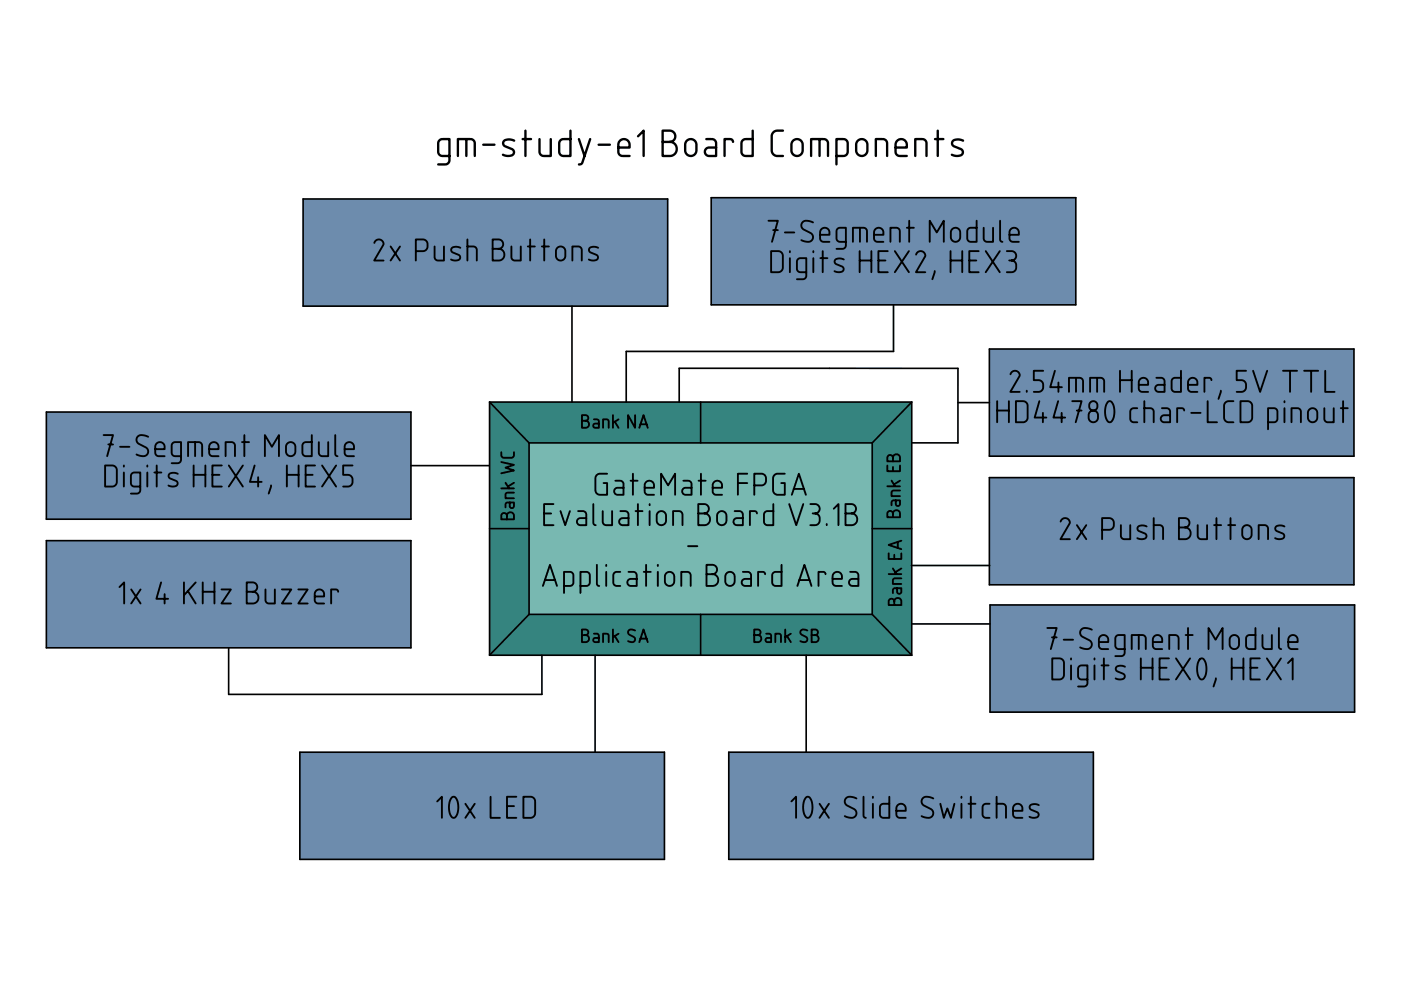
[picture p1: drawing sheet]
<svg xmlns="http://www.w3.org/2000/svg" width="297mm" height="210mm" viewBox="0 0 297 210" stroke-linecap="round" stroke-linejoin="round" font-family="sans-serif">
<g fill="#6d8cad">
<path d="M209.8 101.3h77.3v22.7h-77.3z" fill-rule="evenodd"/>
<path d="M209.8 74h77.3v22.7h-77.3z" fill-rule="evenodd"/>
<path d="M64.3 42.2h77.3v22.7h-77.3z" fill-rule="evenodd"/>
</g>
<g fill="#35847f">
<path d="M112.2 130.3h36.3v8.6h-44.7z" fill-rule="evenodd"/>
<path d="M148.5 130.3h36.4l8.4 8.6h-44.8z" fill-rule="evenodd"/>
</g>
<g fill="#6d8cad">
<path d="M154.5 159.5h77.3v22.7h-77.3z" fill-rule="evenodd"/>
<path d="M63.6 159.5h77.3v22.7h-77.3z" fill-rule="evenodd"/>
<path d="M9.8 87.4h77.3v22.7h-77.3z" fill-rule="evenodd"/>
<path d="M150.8 41.9h77.3v22.7h-77.3z" fill-rule="evenodd"/>
<path d="M209.9 128.3h77.3v22.7h-77.3z" fill-rule="evenodd"/>
<path d="M9.8 114.6h77.3v22.8h-77.3z" fill-rule="evenodd"/>
</g>
<g fill="#35847f">
<path d="M184.9 112.1h8.4v26.8l-8.4-8.6z" fill-rule="evenodd"/>
<path d="M193.3 85.2v26.9h-8.4v-18.2z" fill-rule="evenodd"/>
<path d="M103.8 85.2h44.7v8.7h-36.3z" fill-rule="evenodd"/>
<path d="M148.5 85.2h44.8l-8.4 8.7h-36.4z" fill-rule="evenodd"/>
</g>
<path d="M112.2 93.9h72.7v36.4h-72.7z" fill-rule="evenodd" fill="#78b8b1"/>
<g fill="#35847f">
<path d="M103.8 112.1h8.4v18.2l-8.4 8.6z" fill-rule="evenodd"/>
<path d="M103.8 85.2l8.4 8.7v18.2h-8.4z" fill-rule="evenodd"/>
</g>
<g fill="none" stroke="#000" stroke-width=".5">
<path d="M95.3 33.1h-1.5a.89 .89 0 0 1-.9-.9v-1.8a.89 .89 0 0 1 .9-.9h1.5v4.5a.89 .89 0 0 1-.9 .9h-1.5M97.1 33.1v-3.6h2.7a.89 .89 0 0 1 .9 .9v2.7M98.9 29.5v3.6M102.5 30.7h2.3M109 29.8a1.66 1.66 0 0 0-2.3 .3 .72 .72 0 0 0 .4 .9l1.4 .6a.72 .72 0 0 1 .5 .8 .72 .72 0 0 1-.7 .6l-.8 .1-.9-.3M110.8 29.5h1.8M111.4 27.7v5.4M114.4 29.5v2.7a.89 .89 0 0 0 .9 .9h1.5v-3.6M121 27.7v5.4h-1.5a.89 .89 0 0 1-.9-.9v-1.8a.89 .89 0 0 1 .9-.9h1.5M122.7 29.5l1.2 3.6M125.1 29.5l-1.6 5-.3 .3-.5 .1M126.9 30.7h2.4"/>
<path d="M131.1 31.3h2.4v-.6a1.19 1.19 0 0 0-1.2-1.2 1.19 1.19 0 0 0-1.2 1.2v1.5a.89 .89 0 0 0 .9 .9h1.5M135.3 28.9l1.2-1.2v5.4M140.5 30.1h1.5a1.49 1.49 0 0 1 1.5 1.5 1.49 1.49 0 0 1-1.5 1.5h-1.5v-5.4h1.5a1.19 1.19 0 0 1 1.2 1.2 1.19 1.19 0 0 1-1.2 1.2M145.6 29.8a1.19 1.19 0 0 1 1.3-.2 1.19 1.19 0 0 1 .8 1.1v1.2a1.19 1.19 0 0 1-1.2 1.2 1.19 1.19 0 0 1-1.2-1.2v-1.4zM149.7 29.5h1.2a.89 .89 0 0 1 .9 .9v2.7h-1.5a.89 .89 0 0 1-.9-.9 .89 .89 0 0 1 .9-.9h1.5M155.4 30.1a.6 .6 0 0 0-.6-.6h-1.2v3.6M159.6 27.7v5.4h-1.5a.89 .89 0 0 1-.9-.9v-1.8a.89 .89 0 0 1 .9-.9h1.5M166 27.7h-1.2a1.19 1.19 0 0 0-1.2 1.2v3a1.19 1.19 0 0 0 1.2 1.2h1.2M168.1 29.8a1.19 1.19 0 0 1 1.3-.2 1.19 1.19 0 0 1 .8 1.1v1.2a1.19 1.19 0 0 1-1.2 1.2 1.19 1.19 0 0 1-1.2-1.2v-1.4zM172 33.1v-3.6h2.7a.89 .89 0 0 1 .9 .9v2.7M173.8 29.5v3.6M177.3 33.1h1.5a.89 .89 0 0 0 .9-.9v-1.8a.89 .89 0 0 0-.9-.9h-1.5v5.4"/>
<path d="M181.9 29.8a1.19 1.19 0 0 1 1.3-.2 1.19 1.19 0 0 1 .7 1.1v1.2a1.19 1.19 0 0 1-1.2 1.2 1.19 1.19 0 0 1-1.2-1.2v-1.4zM185.7 33.1v-3.6h1.5a.89 .89 0 0 1 .9 .9v2.7M189.9 31.3h2.4v-.6a1.19 1.19 0 0 0-1.2-1.2 1.19 1.19 0 0 0-1.2 1.2v1.5a.89 .89 0 0 0 .9 .9h1.5M194.1 33.1v-3.6h1.4a.89 .89 0 0 1 .9 .9v2.7M198.2 29.5h1.8M198.8 27.7v5.4M204.2 29.8a1.66 1.66 0 0 0-2.3 .3 .72 .72 0 0 0 .4 .9l1.4 .6a.72 .72 0 0 1 .4 .8 .72 .72 0 0 1-.6 .6l-.8 .1-.9-.3"/>
</g>
<g fill="none" stroke="#000" stroke-width=".4">
<path d="M79.4 51.5a.97 .97 0 0 1 1.1-.7 .97 .97 0 0 1 .8 1.1l-2 3.3h2M82.8 52.3l2 2.9M84.8 52.3l-2 2.9M88.2 53.3h1.5a.99 .99 0 0 0 .9-1v-.5a.99 .99 0 0 0-.9-1h-1.5v4.4M92.1 52.3v2.2a.75 .75 0 0 0 .8 .7h1.2v-2.9M97.6 52.5a1.3 1.3 0 0 0-1.9 .3 .6 .6 0 0 0 .3 .7l1.2 .5a.6 .6 0 0 1 .4 .6 .6 .6 0 0 1-.4 .5l-.8 .1-.8-.2M99.1 52.3h1.2a.75 .75 0 0 1 .8 .7v2.2M99.1 50.8v4.4M104.4 52.8h1.3a1.24 1.24 0 0 1 1.2 1.2 1.24 1.24 0 0 1-1.2 1.2h-1.3v-4.4h1.3a.99 .99 0 0 1 1 1 .99 .99 0 0 1-1 1M108.4 52.3v2.2a.75 .75 0 0 0 .8 .7h1.2v-2.9M111.9 52.3h1.5M112.4 50.8v4.4"/>
<path d="M114.9 52.3h1.5M115.4 50.8v4.4M118.2 52.5a.99 .99 0 0 1 1-.2 .99 .99 0 0 1 .7 1v.9a.99 .99 0 0 1-1 1 .99 .99 0 0 1-1-1v-1.1zM121.4 55.2v-2.9h1.2a.75 .75 0 0 1 .7 .7v2.2M126.8 52.5a1.3 1.3 0 0 0-1.9 .3 .6 .6 0 0 0 .3 .7l1.2 .5a.6 .6 0 0 1 .4 .6 .6 .6 0 0 1-.4 .5l-.8 .1-.8-.2M162.9 46.8h2l-1.2 4.5M163.5 53.2h1.5a.99 .99 0 0 1 1 1v2.5a.99 .99 0 0 1-1 1h-1.5zM163.9 48.8h1M166.4 49.3h2M167.5 53.2v.3M167.5 54.7v3M171 57.7h-1.3a.75 .75 0 0 1-.7-.7v-1.5a.75 .75 0 0 1 .7-.8h1.3v3.8a.75 .75 0 0 1-.8 .7h-1.2"/>
<path d="M172.4 47.2a1.8 1.8 0 0 0-2.3 0 .99 .99 0 0 0 .3 1.5l1.4 .7a1.03 1.03 0 0 1 .5 1.4 1.03 1.03 0 0 1-1.4 .4l-1-.3M172.4 53.2v.3M172.4 54.7v3M173.9 49.8h2v-.5a.99 .99 0 0 0-1-1 .99 .99 0 0 0-1 1v1.2a.75 .75 0 0 0 .7 .8h1.3M173.9 54.7h1.5M174.4 53.2v4.5M178.9 55a1.3 1.3 0 0 0-1.9 .2 .6 .6 0 0 0 .3 .8l1.2 .5a.6 .6 0 0 1 .4 .6 .6 .6 0 0 1-.4 .5l-.8 .1-.8-.2M179.3 51.3h-1.2a.75 .75 0 0 1-.7-.8v-1.5a.75 .75 0 0 1 .7-.7h1.2v3.7a.75 .75 0 0 1-.7 .8h-1.2M180.8 51.3v-3h2.3a.75 .75 0 0 1 .7 .7v2.3M182.3 53.2v4.5M182.3 55.2h2.4M182.3 48.3v3"/>
<path d="M184.7 53.2v4.5M185.3 49.8h2v-.5a.99 .99 0 0 0-1-1 .99 .99 0 0 0-1 1v1.2a.75 .75 0 0 0 .8 .8h1.2M186.2 55.2h1.5M188.2 53.2h-2v4.5h2M188.8 51.3v-3h1.2a.75 .75 0 0 1 .8 .7v2.3M189.7 53.2l3 4.5M192.3 48.3h1.5M192.7 53.2l-3 4.5M192.8 46.8v4.5M194.2 54a.97 .97 0 0 1 1.2-.7 .97 .97 0 0 1 .7 1.1l-1.9 3.3h2M197.1 51.3v-4.5l1.5 2.5 1.5-2.5v4.5M198.2 57.5l-.5 1.7"/>
<path d="M201.5 55.2h2.5M201.5 53.2v4.5M201.9 48.6a.99 .99 0 0 1 1.1-.2 .99 .99 0 0 1 .6 .9v1a.99 .99 0 0 1-1 1 .99 .99 0 0 1-1-1v-1.2zM204 53.2v4.5M205.5 55.2h1.5M207.1 46.8v4.5h-1.3a.75 .75 0 0 1-.7-.8v-1.5a.75 .75 0 0 1 .7-.7h1.3M207.5 53.2h-2v4.5h2M208.6 48.3v2.2a.75 .75 0 0 0 .7 .8h1.2v-3M209 53.2l3 4.5M212 53.2l-3 4.5M212 46.8v4l.2 .3 .3 .2M213.5 53.2h1a.99 .99 0 0 1 1 1 .99 .99 0 0 1-1 1 .99 .99 0 0 1 1 1v.5a.99 .99 0 0 1-1 1h-1"/>
<path d="M214 55.2h.5M214 49.8h2v-.5a.99 .99 0 0 0-1-1 .99 .99 0 0 0-1 1v1.2a.75 .75 0 0 0 .8 .8h1.2M214.2 79.4a.97 .97 0 0 1 1.2-.8 .97 .97 0 0 1 .7 1.2l-1.9 3.3h2M221.2 78.6h-2v2h1a.99 .99 0 0 1 1 1v.5a.99 .99 0 0 1-1 1h-1M223.7 78.6l-1 3.5h2.5M237.5 78.6v4.5M239.9 78.6v4.5M250.4 78.6v4.5h-1.3a.75 .75 0 0 1-.7-.8v-1.4a.75 .75 0 0 1 .7-.8h1.3M264.2 78.6h-2v2h1a.99 .99 0 0 1 1 1v.5a.99 .99 0 0 1-1 1h-1M265.7 78.6l1.5 4.5 1.5-4.5M272 78.6h3M273.5 78.6v4.5"/>
<path d="M276.5 78.6h3M278 78.6v4.5M281 78.6v4.5h2M22 92.2h2l-1.3 4.5M22.3 98.7h1.5a.99 .99 0 0 1 1 1v2.5a.99 .99 0 0 1-1 1h-1.5zM23 94.2h1M25.5 94.7h1.9M26.3 98.7v.2M31.2 98.7v.2M31.4 92.6a1.8 1.8 0 0 0-2.2 0 .99 .99 0 0 0 .3 1.5l1.4 .7a1.03 1.03 0 0 1 .4 1.4 1.03 1.03 0 0 1-1.3 .5l-1.1-.3M32.9 95.2h2v-.5a.99 .99 0 0 0-1-1 .99 .99 0 0 0-1 1v1.3a.75 .75 0 0 0 .8 .7h1.2M33.2 98.7v4.5"/>
<path d="M38.4 96.7h-1.3a.75 .75 0 0 1-.7-.7v-1.5a.75 .75 0 0 1 .7-.8h1.3v3.8a.75 .75 0 0 1-.8 .7h-1.2M39.9 96.7v-3h2.2a.75 .75 0 0 1 .8 .8v2.2M41.1 98.7v4.5M41.4 93.7v3M43.5 98.7v4.5M44.3 95.2h2v-.5a.99 .99 0 0 0-1-1 .99 .99 0 0 0-1 1v1.3a.75 .75 0 0 0 .8 .7h1.2M47 98.7h-2v4.5h2M47.8 96.7v-3h1.3a.75 .75 0 0 1 .7 .8v2.2M48.5 98.7l3 4.5M51.3 93.7h1.5M51.5 98.7l-3 4.5M51.8 92.2v4.5"/>
<path d="M54 98.7l-1 3.5h2.5M56.2 96.7v-4.5l1.5 2.5 1.4-2.5v4.5M60.8 98.7v4.5M60.9 94a.99 .99 0 0 1 1.1-.2 .99 .99 0 0 1 .6 .9v1a.99 .99 0 0 1-1 1 .99 .99 0 0 1-1-1l.1-1.2zM63.3 98.7v4.5M66.1 92.2v4.5h-1.2a.75 .75 0 0 1-.8-.7v-1.5a.75 .75 0 0 1 .8-.8h1.2M66.8 98.7h-2v4.5h2M67.6 93.7v2.3a.75 .75 0 0 0 .7 .7h1.3v-3M68.3 98.7l3 4.5M71.1 92.2v4.1l.1 .3 .4 .1M71.3 98.7l-3 4.5M73.1 95.2h2v-.5a.99 .99 0 0 0-1-1 .99 .99 0 0 0-1 1v1.3a.75 .75 0 0 0 .7 .7h1.3"/>
<path d="M74.7 98.7h-1.9v2h1a.99 .99 0 0 1 .9 1v.5a.99 .99 0 0 1-.9 1h-1M106.3 98l2.7 .6-1.8 .6 1.8 .6-2.7 .5M106.3 95.9v.6a.6 .6 0 0 0 .6 .6h1.5a.6 .6 0 0 0 .6-.6v-.6M123.4 89.2h.8a.75 .75 0 0 1 .7 .8 .75 .75 0 0 1-.7 .7h-.8v-2.7h.7a.6 .6 0 0 1 .6 .6 .6 .6 0 0 1-.6 .6M125.9 88.9h.8l.3 .5v1.3l-1.1-.1-.1-.3 .1-.4 1.1-.1M127.9 90.7v-1.8h.8l.3 .2 .1 1.6M130 88v2.7M130.3 89.4l.8 1.3M131.1 88.9l-1.1 .8M134.7 88v2.7l-1.5-2.7v2.7M135.5 90.7l.9-2.7 .9 2.7M135.8 90h1.3"/>
<path d="M188.1 98.7v1.2h2.7v-1.2M189.3 97.1a.6 .6 0 0 0-.6-.6 .6 .6 0 0 0-.6 .6v.7h2.7v-.8a.75 .75 0 0 0-.7-.7 .75 .75 0 0 0-.8 .7v.8M189.3 99v.9M211.4 85.1v4.4M211.4 87h2.5M213.9 85.1v4.4M215.4 85.1h1.5a.99 .99 0 0 1 1 .9v2.5a.99 .99 0 0 1-1 1h-1.5zM217.7 82.8v.3M220.4 85.1l-1 3.4h2.5M221.1 87.5v2M224.3 85.1l-1 3.4h2.5M224.4 81.1v2"/>
<path d="M225.1 87.5v2M226.6 83.1v-3h2.3a.75 .75 0 0 1 .7 .8v2.2M227.3 85.1h2l-1.2 4.4M228.1 80.1v3M228.3 87h1M231.1 87.3a.99 .99 0 0 1 1.1-.2 .99 .99 0 0 1 .6 .9v.5a.99 .99 0 0 1-1 1 .99 .99 0 0 1-1-1v-.7zM231.1 83.1v-3h2.3a.75 .75 0 0 1 .7 .8v2.2M231.2 85.3a.87 .87 0 0 1 .9-.2 .87 .87 0 0 1 .6 .8v.3a.87 .87 0 0 1-.9 .8 .87 .87 0 0 1-.9-.8zM232.6 80.1v3M234.9 85.2l.1-.1a.63 .63 0 0 1 .9 .5 3.5 3.5 0 0 1-.4 3.9 .63 .63 0 0 1-.8-.5 4 4 0 0 1 .2-3.8zM237.5 80.6h2.4M241.1 86.5h-.7a.75 .75 0 0 0-.8 .8v1.5a.75 .75 0 0 0 .8 .7h.7"/>
<path d="M241.4 81.6h2v-.5a.99 .99 0 0 0-1-1 .99 .99 0 0 0-1 1v1.2a.75 .75 0 0 0 .8 .8h1.2M242.6 86.5h1.3a.75 .75 0 0 1 .7 .8v2.2M242.6 85.1v4.4M245.2 80.1h1a.75 .75 0 0 1 .7 .8v2.2h-1.2a.75 .75 0 0 1-.8-.8 .75 .75 0 0 1 .8-.7h1.2M246.3 86.5h1a.75 .75 0 0 1 .8 .8v2.2h-1.3a.75 .75 0 0 1-.7-.7 .75 .75 0 0 1 .7-.8h1.3M251.1 87l-.4-.4-1.1-.1v3M251.9 81.6h2v-.5a.99 .99 0 0 0-1-1 .99 .99 0 0 0-1 1v1.2a.75 .75 0 0 0 .7 .8h1.3M252.6 87.5h2M256 85.1v4.4h2M256.9 80.6l-.4-.5h-1.1v3M258.8 82.8l-.5 1.8M261.5 85.1h-1a.99 .99 0 0 0-1 .9v2.5a.99 .99 0 0 0 1 1h1"/>
<path d="M263 85.1h1.5a.99 .99 0 0 1 1 .9v2.5a.99 .99 0 0 1-1 1h-1.5zM268.8 89.5h1.3a.75 .75 0 0 0 .7-.7v-1.5a.75 .75 0 0 0-.7-.8h-1.3v4.5M272.3 85.1v.2M272.3 86.5v3M273.8 89.5v-3h1.3a.75 .75 0 0 1 .7 .8v2.2M277.6 86.8a.99 .99 0 0 1 1.1-.2 .99 .99 0 0 1 .6 .9v1a.99 .99 0 0 1-1 1 .99 .99 0 0 1-1-1v-1.2zM280.8 86.5v2.3a.75 .75 0 0 0 .7 .7h1.3v-3M284.3 86.5h1.5M284.8 85.1v4.4M26.3 100.2v3M29.7 103.2h-1.2a.75 .75 0 0 1-.7-.8v-1.5a.75 .75 0 0 1 .7-.7h1.2v3.7a.75 .75 0 0 1-.7 .8h-1.2M31.2 100.2v3"/>
<path d="M32.7 100.2h1.5M37.7 100.5a1.3 1.3 0 0 0-1.9 .2 .6 .6 0 0 0 .3 .8l1.2 .5a.6 .6 0 0 1 .4 .5 .6 .6 0 0 1-.5 .6l-.7 .1-.8-.3M41.1 100.7h2.4M45 100.7h1.5M54.7 101.2v2M57.5 102.9l-.5 1.8M60.8 100.7h2.5M64.8 100.7h1.5M106.3 103.6h2.7M107.2 102.4l.7 1.2M107.5 109.4a.6 .6 0 0 0-.6-.6 .6 .6 0 0 0-.6 .6v.7h2.7v-.8a.75 .75 0 0 0-.8-.7 .75 .75 0 0 0-.7 .7v.8M108.1 106.5l.1 1.1 .3 .1 .4-.1 .1-1.1h-1.4l-.4 .3v.8"/>
<path d="M109 104.4l-1.5 .1-.3 .4v.7h1.8M109 102.4l-1.3 .8M115.4 108.9h1.4M117.3 106.9h-1.9v4.4h1.9M118.8 108.4l1 2.9 1-2.9M122.6 108.4h1a.75 .75 0 0 1 .7 .7v2.2h-1.2a.75 .75 0 0 1-.8-.7 .75 .75 0 0 1 .8-.7h1.2M125.8 106.9v4l.1 .3 .4 .1M126.5 119.8v4l.2 .3 .3 .1M127.8 108.4v2.2a.75 .75 0 0 0 .7 .7h1.3v-2.9M128.5 119.8v.2M128.7 100.4h-1.5a.99 .99 0 0 0-1 1v2.5a.99 .99 0 0 0 1 1h1.5v-2.5h-.7M130.5 101.9h1a.75 .75 0 0 1 .7 .8v2.2h-1.2a.75 .75 0 0 1-.8-.7 .75 .75 0 0 1 .8-.8h1.2"/>
<path d="M131.5 108.4h1a.75 .75 0 0 1 .8 .7v2.2h-1.3a.75 .75 0 0 1-.7-.7 .75 .75 0 0 1 .7-.7h1.3M133.7 101.9h1.5M134.2 100.4v4.5M134.8 108.4h1.4M135.2 106.9v4.4M136.7 103.4h2v-.5a.99 .99 0 0 0-1-1 .99 .99 0 0 0-1 1v1.3a.75 .75 0 0 0 .7 .7h1.3M137 119.8v4.4M137.7 106.9v.2M137.7 108.4v2.9M139.5 119.8v.2M139.5 108.7a.99 .99 0 0 1 1.1-.3 .99 .99 0 0 1 .6 1v1a.99 .99 0 0 1-1 .9 .99 .99 0 0 1-1-.9v-1.2zM140.2 104.9v-4.5l1.5 2.5 1.4-2.5v4.5"/>
<path d="M142.7 111.3v-2.9h1.3a.75 .75 0 0 1 .7 .7v2.2M144.9 101.9h1a.75 .75 0 0 1 .7 .8v2.2h-1.2a.75 .75 0 0 1-.8-.7 .75 .75 0 0 1 .8-.8h1.2M145.9 115.8h2M148.1 108.9h1.2a1.24 1.24 0 0 1 1.2 1.2 1.24 1.24 0 0 1-1.2 1.2h-1.2v-4.4h1.2a.99 .99 0 0 1 1 1 .99 .99 0 0 1-1 1M148.1 101.9h1.5M148.6 100.4v4.5M151.1 103.4h2v-.5a.99 .99 0 0 0-1-1 .99 .99 0 0 0-1 1v1.3a.75 .75 0 0 0 .7 .7h1.3M152.3 108.7a.99 .99 0 0 1 1.1-.3 .99 .99 0 0 1 .6 1v1a.99 .99 0 0 1-1 .9 .99 .99 0 0 1-1-.9v-1.2zM155.8 108.4h1a.75 .75 0 0 1 .7 .7v2.2h-1.2a.75 .75 0 0 1-.8-.7 .75 .75 0 0 1 .8-.7h1.2M156.4 102.4h2M158.4 100.4h-2v4.5M159.9 102.9h1.5a.99 .99 0 0 0 1-1v-.5a.99 .99 0 0 0-1-1h-1.5v4.5"/>
<path d="M160.5 108.9l-.4-.5h-1.1v2.9M164 106.9v4.4h-1.3a.75 .75 0 0 1-.7-.7v-1.5a.75 .75 0 0 1 .7-.7h1.3M165.7 119.8v4.4h-1.2a.75 .75 0 0 1-.8-.7v-1.5a.75 .75 0 0 1 .8-.8h1.2M166.4 100.4h-1.5a.99 .99 0 0 0-1 1v2.5a.99 .99 0 0 0 1 1h1.5v-2.5h-.8M167.3 106.9l1.5 4.4 1.5-4.4M167.9 104.9l1.5-4.5 1.5 4.5M168.3 103.7h2.2M171.8 106.9h1a.99 .99 0 0 1 1 1 .99 .99 0 0 1-1 1 .99 .99 0 0 1 1 1v.5a.99 .99 0 0 1-1 .9h-1M172.3 108.9h.5M175.3 111.1v.2M176.8 107.9l1-1v4.4M179.3 108.9h1.2a1.24 1.24 0 0 1 1.2 1.2 1.24 1.24 0 0 1-1.2 1.2h-1.2v-4.4h1.2a.99 .99 0 0 1 1 1 .99 .99 0 0 1-1 1"/>
<path d="M188.1 103.1h2.7M188.4 117.3v1.2h2.7v-1.2M189 101.9l.8 1.2M189.3 108.9a.6 .6 0 0 0-.6-.6 .6 .6 0 0 0-.6 .6v.8h2.7v-.8a.75 .75 0 0 0-.7-.7 .75 .75 0 0 0-.8 .7v.8M189.6 117.6v.9M189.9 106.1l.1 1 .4 .2 .3-.2 .1-1h-1.3l-.4 .3-.1 .7M190.4 114.9v1.3M190.8 104h-1.4l-.4 .4v.8h1.8M190.8 101.9l-1.3 .8M191.1 114.6l-2.7 .9 2.7 .9M224.9 110.6a.97 .97 0 0 1 1.1-.7 .97 .97 0 0 1 .8 1.1l-2 3.3h2M228.3 111.3l2 3"/>
<path d="M230.3 111.3l-2 3M233.7 112.3h1.5a.99 .99 0 0 0 1-1v-.5a.99 .99 0 0 0-1-1h-1.5v4.5M237.6 111.3v2.3a.75 .75 0 0 0 .8 .7h1.2v-3M243.1 111.6a1.3 1.3 0 0 0-1.9 .3 .6 .6 0 0 0 .3 .7l1.2 .5a.6 .6 0 0 1 .4 .6 .6 .6 0 0 1-.4 .5l-.8 .1-.8-.2M244.6 111.3h1.3a.75 .75 0 0 1 .7 .8v2.2M244.6 109.8v4.5M250 111.8h1.2a1.24 1.24 0 0 1 1.2 1.3 1.24 1.24 0 0 1-1.2 1.2h-1.2v-4.5h1.2a.99 .99 0 0 1 1 1 .99 .99 0 0 1-1 1M253.9 111.3v2.3a.75 .75 0 0 0 .8 .7h1.2v-3M257.4 111.3h1.5M257.9 109.8v4.5M260.4 111.3h1.5M260.9 109.8v4.5"/>
<path d="M263.7 111.6a.99 .99 0 0 1 1.1-.2 .99 .99 0 0 1 .6 .9v1a.99 .99 0 0 1-1 1 .99 .99 0 0 1-1-1v-1.2zM266.9 114.3v-3h1.2a.75 .75 0 0 1 .7 .8v2.2M272.3 111.6a1.3 1.3 0 0 0-1.9 .3 .6 .6 0 0 0 .3 .7l1.2 .5a.6 .6 0 0 1 .4 .6 .6 .6 0 0 1-.4 .5l-.8 .1-.8-.2M25.3 124.5l1-1v4.5M27.8 125l2 3M29.8 125l-2 3M34.2 123.5l-1 3.5h2.4M34.9 126v2M39 123.5v4.5M39.8 125.3l1.7 2.7M41.5 123.5l-2.5 2.7M43 123.5v4.5"/>
<path d="M43 125.5h2.5M45.5 123.5v4.5M47 125h1.9l-1.9 3h1.9M52.3 125.5h1.3a1.24 1.24 0 0 1 1.2 1.2 1.24 1.24 0 0 1-1.2 1.3h-1.3v-4.5h1.2a.99 .99 0 0 1 1 1 .99 .99 0 0 1-1 1M56.3 125v2.2a.75 .75 0 0 0 .7 .8h1.3v-3M59.8 125h2l-2 3h2M63.2 125h2l-2 3h2M66.7 126.5h2v-.5a.99 .99 0 0 0-1-1 .99 .99 0 0 0-1 1v1.2a.75 .75 0 0 0 .8 .8h1.2M71.7 125.5l-.4-.5h-1.1v3M115.1 124.2l1.5-4.4 1.5 4.4M115.5 123h2.2M119.6 124.2h1.2a.75 .75 0 0 0 .8-.7v-1.5a.75 .75 0 0 0-.8-.8h-1.2v4.5"/>
<path d="M123.1 124.2h1.2a.75 .75 0 0 0 .8-.7v-1.5a.75 .75 0 0 0-.8-.8h-1.2v4.5M123.4 134.7h.8a.75 .75 0 0 1 .7 .7 .75 .75 0 0 1-.7 .7h-.8v-2.6h.7a.6 .6 0 0 1 .6 .6 .6 .6 0 0 1-.6 .6M125.9 134.4h.8l.3 .4v1.3l-1.1-.1-.1-.3 .1-.3 1.1-.1M127.9 136.1v-1.7h.8l.3 .2 .1 1.5M128.5 121.2v3M130 133.5v2.6M130.3 134.9l.8 1.2M131.1 134.4l-1.1 .7M131.5 121.2h-.7a.75 .75 0 0 0-.8 .8v1.5a.75 .75 0 0 0 .8 .7h.7M133.3 121.2h1a.75 .75 0 0 1 .7 .8v2.2h-1.2a.75 .75 0 0 1-.8-.7 .75 .75 0 0 1 .8-.8h1.2M134.7 133.7a.9 .9 0 0 0-1.5 .2l.1 .6 1.1 .5a.6 .6 0 0 1 .2 .8 .6 .6 0 0 1-.7 .3l-.7-.2M135.5 136.1l.9-2.6 .9 2.6"/>
<path d="M135.8 135.4h1.3M136.5 121.2h1.5M139.5 121.2v3M141.3 121.5a.99 .99 0 0 1 1-.2 .99 .99 0 0 1 .7 .9v1a.99 .99 0 0 1-1 1 .99 .99 0 0 1-1-1v-1.2zM144.4 124.2v-3h1.3a.75 .75 0 0 1 .7 .8v2.2M149.8 121.7h1.3a1.24 1.24 0 0 1 1.2 1.3 1.24 1.24 0 0 1-1.2 1.2h-1.3v-4.4h1.2a.99 .99 0 0 1 1 1 .99 .99 0 0 1-1 .9M154.1 121.5a.99 .99 0 0 1 1-.2 .99 .99 0 0 1 .7 .9v1a.99 .99 0 0 1-1 1 .99 .99 0 0 1-1-1v-1.2zM157.5 121.2h1a.75 .75 0 0 1 .7 .8v2.2h-1.2a.75 .75 0 0 1-.7-.7 .75 .75 0 0 1 .7-.8h1.2M159.9 134.7h.8a.75 .75 0 0 1 .7 .7 .75 .75 0 0 1-.7 .7h-.8v-2.6h.8a.6 .6 0 0 1 .6 .6 .6 .6 0 0 1-.6 .6M162.2 121.7l-.3-.4-1.2-.1v3M162.4 134.4h.8l.3 .4v1.3l-1-.1-.2-.3 .2-.3 1-.1M164.4 136.1v-1.7h.8l.3 .2 .1 1.5"/>
<path d="M166.5 133.5v2.6M166.9 134.9l.8 1.2M167.7 134.4l-1.2 .7M169.1 124.2l1.5-4.4 1.4 4.4M169.5 123h2.1M171.2 133.7a.9 .9 0 0 0-1.5 .2l.2 .6 1 .5a.6 .6 0 0 1 .2 .8 .6 .6 0 0 1-.7 .3l-.7-.2M172.1 134.7h.7a.75 .75 0 0 1 .8 .7 .75 .75 0 0 1-.8 .7h-.7v-2.6h.7a.6 .6 0 0 1 .6 .6 .6 .6 0 0 1-.6 .6M175 121.7l-.3-.4-1.2-.1v3M176.5 122.7h2v-.5a.99 .99 0 0 0-1-1 .99 .99 0 0 0-1 1v1.3a.75 .75 0 0 0 .8 .7h1.2M180.3 121.2h.9a.75 .75 0 0 1 .8 .8v2.2h-1.3a.75 .75 0 0 1-.7-.7 .75 .75 0 0 1 .7-.8h1.3M188.4 121.7h2.7M189.3 120.5l.8 1.2"/>
<path d="M189.6 127.5a.6 .6 0 0 0-.6-.6 .6 .6 0 0 0-.6 .6v.8h2.7v-.8a.75 .75 0 0 0-.7-.7 .75 .75 0 0 0-.8 .7v.8M190.2 124.7l.1 1 .4 .2 .3-.2 .1-1h-1.3l-.5 .3v.8M191.1 122.6h-1.4l-.4 .5v.7h1.8M191.1 120.5l-1.3 .8M222 133.1h2l-1.2 4.5M223 135.1h1M223.1 139.6h1.5a.99 .99 0 0 1 1 1v2.5a.99 .99 0 0 1-1 1h-1.5zM225.5 135.6h2M227.1 139.6v.2M231.5 133.5a1.8 1.8 0 0 0-2.3 0 .99 .99 0 0 0 .3 1.5l1.4 .7a1.03 1.03 0 0 1 .5 1.4 1.03 1.03 0 0 1-1.4 .5l-1-.3M232.1 139.6v.2M233 136.1h2v-.5a.99 .99 0 0 0-1-1 .99 .99 0 0 0-1 1v1.3a.75 .75 0 0 0 .7 .7h1.3"/>
<path d="M234 139.6v4.5M238.5 137.6h-1.3a.75 .75 0 0 1-.7-.7v-1.5a.75 .75 0 0 1 .7-.8h1.3v3.8a.75 .75 0 0 1-.8 .7h-1.2M239.9 137.6v-3h2.3a.75 .75 0 0 1 .7 .8v2.2M241.4 134.6v3M241.9 139.6v4.5M244.4 139.6v4.5M244.4 136.1h2v-.5a.99 .99 0 0 0-1-1 .99 .99 0 0 0-1 1v1.3a.75 .75 0 0 0 .8 .7h1.2M247.8 139.6h-1.9v4.5h1.9M247.9 137.6v-3h1.2a.75 .75 0 0 1 .8 .8v2.2M249.3 139.6l3 4.5M251.4 134.6h1.5M251.9 133.1v4.5"/>
<path d="M252.3 139.6l-3 4.5M254.4 139.7h.2a.63 .63 0 0 1 .8 .4 3.5 3.5 0 0 1-.4 3.9 .63 .63 0 0 1-.8-.4 4 4 0 0 1 .2-3.9zM256.2 137.6v-4.5l1.5 2.5 1.5-2.5v4.5M261 134.9a.99 .99 0 0 1 1.1-.2 .99 .99 0 0 1 .6 .9v1a.99 .99 0 0 1-1 1 .99 .99 0 0 1-1-1v-1.2zM261.1 139.6v4.5M263.6 139.6v4.5M266.2 133.1v4.5h-1.3a.75 .75 0 0 1-.7-.7v-1.5a.75 .75 0 0 1 .7-.8h1.3M267.1 139.6h-2v4.5h2M267.7 134.6v2.3a.75 .75 0 0 0 .7 .7h1.3v-3M268.6 139.6l3 4.5M271.1 133.1l.1 4.1 .1 .3 .3 .1M271.6 139.6l-3 4.5"/>
<path d="M273.1 136.1h2v-.5a.99 .99 0 0 0-1-1 .99 .99 0 0 0-1 1v1.3a.75 .75 0 0 0 .8 .7h1.2M227.1 141.1v3M230.6 144.1h-1.3a.75 .75 0 0 1-.7-.8v-1.5a.75 .75 0 0 1 .7-.7h1.3v3.7a.75 .75 0 0 1-.8 .8h-1.2M232.1 141.1v3M233.5 141.1h1.5M238.5 141.4a1.3 1.3 0 0 0-1.9 .2 .6 .6 0 0 0 .3 .8l1.2 .5a.6 .6 0 0 1 .4 .5 .6 .6 0 0 1-.4 .6l-.8 .1-.8-.3M241.9 141.6h2.5M245.9 141.6h1.4M257.8 143.8l-.5 1.8M261.1 141.6h2.5M265.1 141.6h1.5M273.1 140.6l1-1v4.5"/>
<path d="M92.7 169.9l1-1v4.5M95.8 169.1l.1-.1a.63 .63 0 0 1 .9 .4 3.5 3.5 0 0 1-.4 3.9 .63 .63 0 0 1-.8-.4 4 4 0 0 1 .2-3.8zM98.7 170.4l2 3M100.7 170.4l-2 3M104 168.9v4.5h2M107.5 170.9h1.5M109.5 168.9h-2v4.5h2M111 168.9h1.5a.99 .99 0 0 1 1 1v2.5a.99 .99 0 0 1-1 1h-1.5zM167.8 169.9l1-1v4.5M170.9 169.1l.1-.1a.63 .63 0 0 1 .9 .4 3.5 3.5 0 0 1-.4 3.9 .63 .63 0 0 1-.9-.4 4 4 0 0 1 .3-3.8zM173.8 170.4l1.9 3M175.7 170.4l-1.9 3"/>
<path d="M181.6 169.3a1.8 1.8 0 0 0-2.3 0 .99 .99 0 0 0 .3 1.5l1.4 .7a1.03 1.03 0 0 1 .5 1.4 1.03 1.03 0 0 1-1.4 .5l-1-.4M183.1 168.9v4.1l.1 .3 .4 .1M185.1 168.9v.3M185.1 170.4v3M188.6 168.9v4.5h-1.3a.75 .75 0 0 1-.7-.7v-1.5a.75 .75 0 0 1 .7-.8h1.3M190 171.9h2v-.5a.99 .99 0 0 0-1-1 .99 .99 0 0 0-1 1v1.3a.75 .75 0 0 0 .8 .7h1.2M197.9 169.3a1.8 1.8 0 0 0-2.3 0 .99 .99 0 0 0 .3 1.5l1.4 .7a1.03 1.03 0 0 1 .5 1.4 1.03 1.03 0 0 1-1.4 .5l-1-.4M199.4 170.4l.7 3 .8-2 .7 2 .8-3M203.8 168.9v.3M203.8 170.4v3M205.3 170.4h1.5M205.8 168.9v4.5"/>
<path d="M209.8 170.4h-.7a.75 .75 0 0 0-.8 .8v1.5a.75 .75 0 0 0 .8 .7h.7M211.3 170.4h1.2a.75 .75 0 0 1 .8 .8v2.2M211.3 168.9v4.5M214.8 171.9h2v-.5a.99 .99 0 0 0-1-1 .99 .99 0 0 0-1 1v1.3a.75 .75 0 0 0 .7 .7h1.3M220.3 170.7a1.3 1.3 0 0 0-2 .2 .6 .6 0 0 0 .4 .8l1.2 .5a.6 .6 0 0 1 .3 .6 .6 .6 0 0 1-.4 .5l-.8 .1-.7-.2"/>
</g>
<g fill="none" stroke="#000" stroke-width=".35">
<path d="M64.3 42.2h77.3v22.7h-77.3zM150.8 41.9h77.3v22.7h-77.3zM121.3 64.9v20.3M189.4 64.6v9.9h-56.6v10.7M209.8 74h77.3v22.7h-77.3zM9.8 87.4h77.3v22.7h-77.3zM87.1 98.7h16.6M103.8 85.2l8.4 8.7M103.8 85.2v53.7M103.8 85.2h89.5M112.2 93.9h72.7M112.2 93.9v36.4"/>
<path d="M144 85.2v-7.1h59.1v15.8h-9.8M148.5 85.2v8.7M184.9 93.9v36.4M193.3 85.2l-8.4 8.7M193.3 85.2v53.7M203.1 85.4h6.7M9.8 114.6h77.3v22.8h-77.3zM103.8 112.1h8.4M184.9 112.1h8.4M193.2 119.9h16.6M209.8 101.3h77.3v22.7h-77.3zM48.5 137.4v9.8h66.4v-8.3"/>
<path d="M103.8 138.9h89.5M112.2 130.3h72.7M112.2 130.3l-8.4 8.6M126.2 138.9v20.6M148.5 130.3v8.6M170.9 138.9v20.6M184.9 130.3l8.4 8.6M193.3 132.3h16.6M209.9 128.3h77.3v22.7h-77.3zM63.6 159.5h77.3v22.7h-77.3zM154.5 159.5h77.3v22.7h-77.3z"/>
</g>
</svg>
